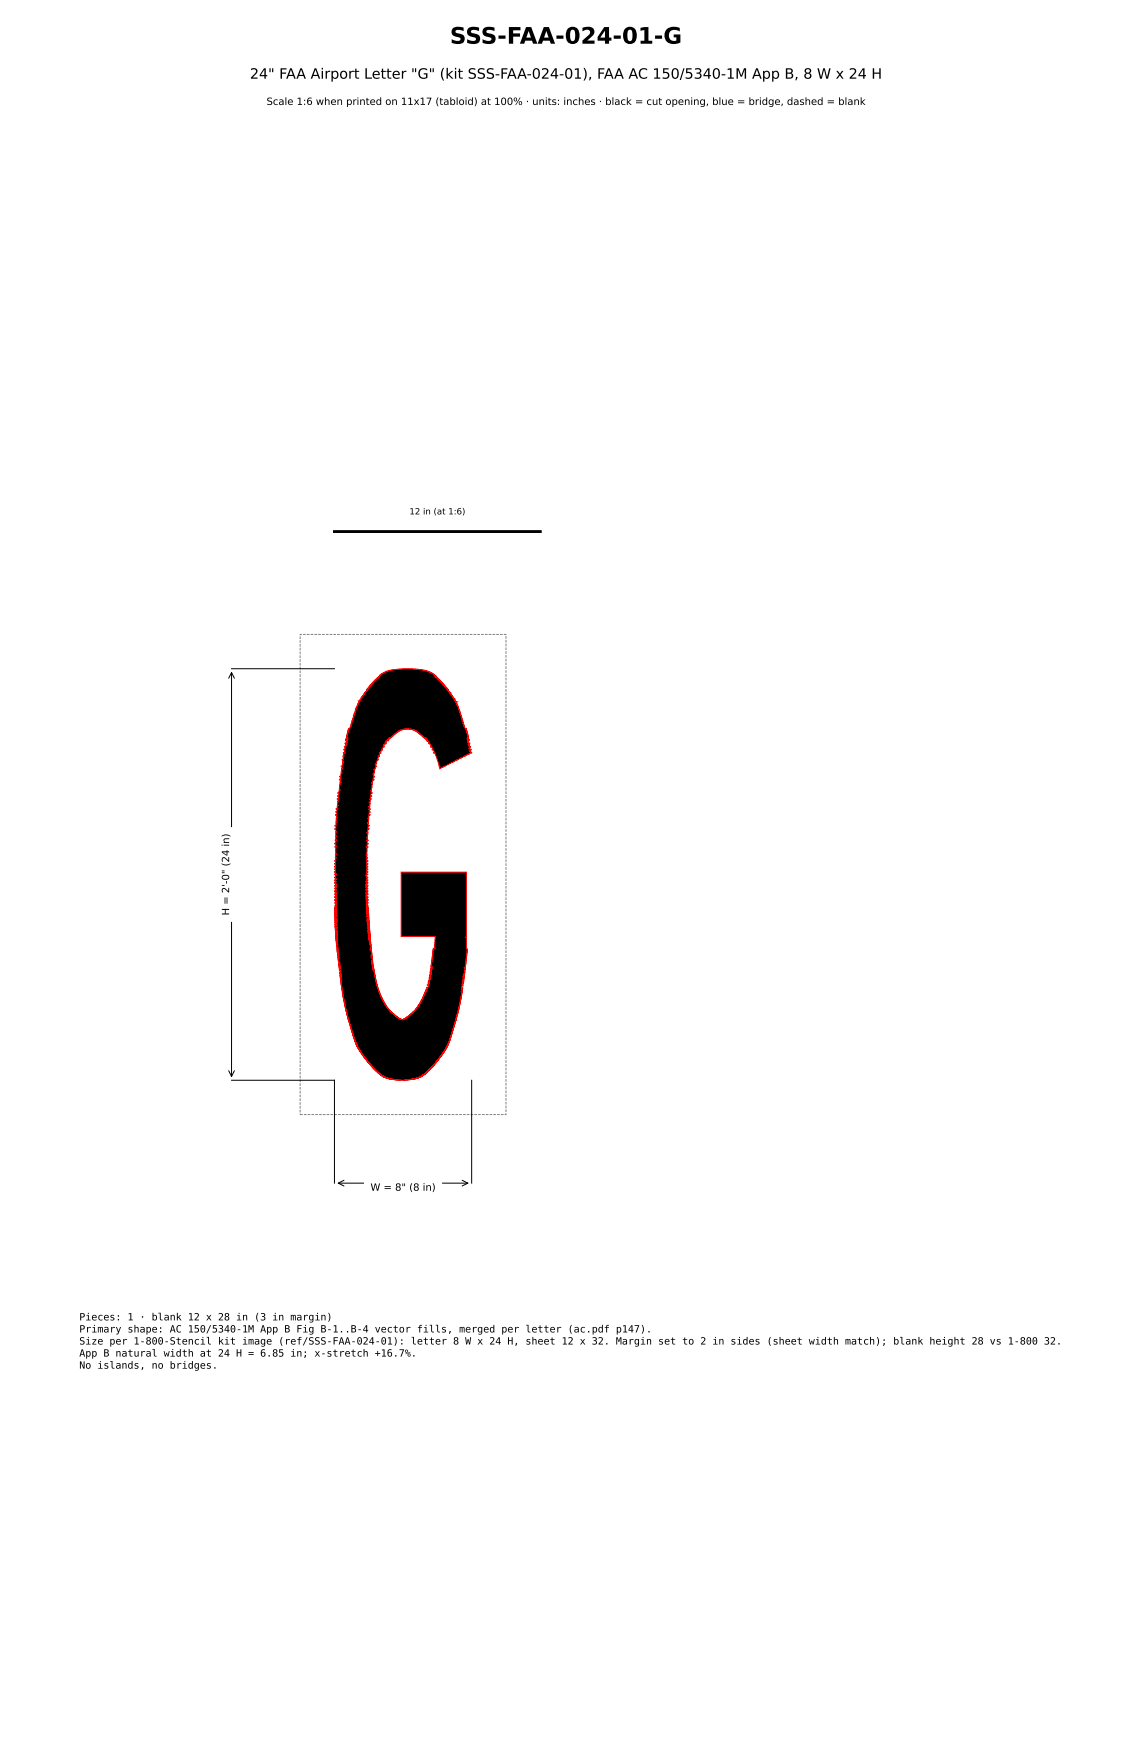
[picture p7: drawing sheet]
<svg xmlns="http://www.w3.org/2000/svg" width="279mm" height="432mm" viewBox="0 0 279 432" stroke-linecap="round" stroke-linejoin="round" font-family="sans-serif">
<defs><g id="words">
<text font-size="5.6" x="111" y="10.8">SSS-FAA-024-01-G</text>
<text font-size="3.5" x="61.7" y="19.4">24&quot; FAA Airport Letter &quot;G&quot; (kit SSS-FAA-024-01), FAA AC 150/5340-1M App B, 8 W x 24 H</text>
<g font-size="2.5">
<text x="65.8" y="25.9">Scale 1:6 when printed on 11x17 (tabloid) at 100% · units: inches · black = cut opening, blue = bridge, dashed = blank</text>
<text x="56.6" y="226" transform="rotate(-90 56.6 226)">H = 2'-0&quot; (24 in)</text>
<text x="91.4" y="294">W = 8&quot; (8 in)</text>
<text x="19.6" y="326">Pieces: 1 · blank 12 x 28 in (3 in margin)</text>
<text x="19.6" y="329">Primary shape: AC 150/5340-1M App B Fig B-1..B-4 vector fills, merged per letter (ac.pdf p147).</text>
<text x="19.6" y="331.9">Size per 1-800-Stencil kit image (ref/SSS-FAA-024-01): letter 8 W x 24 H, sheet 12 x 32. Margin set to 2 in sides (sheet width match); blank height 28 vs 1-800 32.</text>
<text x="19.6" y="334.9">App B natural width at 24 H = 6.85 in; x-stretch +16.7%.</text>
<text x="19.6" y="337.9">No islands, no bridges.</text>
</g>
<text font-size="2.1" x="101" y="127">12 in (at 1:6)</text>
</g></defs>
<path d="M74.1 156.6h50.8v118.6h-50.8z" fill="none" stroke="#808080" stroke-width=".25" stroke-dasharray=".7 .3" stroke-linecap="butt"/>
<path d="M93.7 166.8l.9-.7 1.4-.5 4-.5 5 .4 1.2 .4 1.1 .8-.1 .2h.4l-.1 .2 .5 .3-.1 .1h.3l-.2 .1h.3l-.1 .2h.3l-.2 .1h.3l-.1 .2h.3l-.2 .1 .4 .2-.1 .1h.3l-.1 .2h.2l-.1 .2h.3l-.2 .1 .5 .2-.2 .2h.3l-.1 .1h.3l-.2 .2h.3l-.1 .2h.3l-.2 .2h.3l-.1 .2h.3l-.2 .2 .6 .5-.1 .2 1.6 2.2 1 2.4-.1 .4 .3 .3-.2 .1h.2l.1 .4-.1 .1h.2l.1 .3-.2 .1h.2l.1 .5-.1 .1h.2l.1 .4-.2 .1 .2 .1 .2 .5-.2 .1h.2l.2 .5h.2l.3 1.2 .3 1.2-.3 .1h.3l-.3 .1h.4l-.4 .1 .4 .1-.3 .1 .4 .1-.4 .2 .2 .2-.2 .1 .6 .2-.4 .2 .2 .3-.2 .1 .5 .2-.4 .5 .6 .3-.4 .4h.2l.1 .3h.2l-7.8 4-.2-.6 .2-.1h-.2l-.9-2.8-.2-.4h-.3l.2-.1-.2-.6-.3-.1 .2-.1-.3-.6h-.3l.2-.1-.3-.5-.4-.2 .2-.1-.3-.4 .2-.1-.6-.2 .2-.2-.3-.1 .2-.1h-.4l.3-.1-.6-.1-1.2-1.1-1.3-.9-1.5-.3-1.1 .1-1.3 .5-1.8 1.7-.6 .1 .2 .1-.4 .1 .3 .1h-.4l.2 .1v.2l-.6 .1 .2 .1-.3 .2h.1l.1 .3-.6 .1 .2 .1-.3 .5 .2 .1h-.2l-.2 .4-.1 .2 .1 .2h-.2l-.4 .7h.2h-.4l.2 .1-.3 .7h.2h-.4l.2 .1-.3 .7 .2 .1h-.2l-.3 1h-.3l.2 .1-.1 .4 .2 .2h-.2l-.2 .7h-.2l.2 .1-.2 .9-.2 .1h.2l-.1 .5 .2 .1v.1h-.2l-.1 .6 .2 .2h-.3l-.1 .6h-.1l.1 .1h-.2l.2 .1-.1 1.2-.1 .5h-.3l.3 .1-.1 .5h.2v.2h-.2l-.1 .6 .3 .1h-.3l-.1 .6 .3 .1h-.4l.1 .1v.6h-.3l.2 .1v1h-.3l.2 .1v.5h.2l-.4 .1 .2 .1-.1 .5h.3l-.3 .1v.6h.2v.2h-.2l-.1 .7h-.2l.2 .1-.1 .9v.1h-.2l.2 .1v.6h.2v.1h-.2l-.1 .6 .3 .1v.1h-.3v.8h-.3l.3 .1-.1 1.1h-.2l.2 .1v.6l.2 .1h-.4l.2 .1-.1 .6h.3l-.3 .1v.7l.3 .1h-.5l.2 .1v1.9l-.3 .1h.3v.6h.1l-.3 .1h.1v.6h.3l-.3 .1v.6l.3 .1h-.3v.6h.3l-.3 .1v.6l.3 .1h-.3v.5l.3 .1h-.3v.5l.3 .1h-.5l.2 .3-.2 .1 .5 .3-.3 .1v.6l.3 .1-.5 .3 .5 .3-.5 .2 .2 .3-.2 .1h.5l-.4 .1 .4 .1h-.4l.1 .2-.2 .1 .5 .3-.5 .2 .2 .1-.2 .2h.5v.2l-.5 .2 .3 .1-.3 .3 .5 .1h-.4l.2 .3-.3 .1h.3l-.3 .2h.5h-.4l.4 .1h-.4l.2 .3-.2 .1h.2l-.2 .2h.4v.2l-.4 .2h.2l-.2 .2 .2 .1-.1 .1h.4l-.5 .3h.2l-.2 .1 .2 .1v.2h.3l-.5 .4h.5l-.5 .2 .5 .1v.2l-.4 .1 .4 .1-.4 .1h.4l-.4 .2 .5 .1v.1l-.5 .1 .5 .1-.5 .1h.5l-.5 .2 .5 .1v.2l-.4 .1h.4l-.4 .1h.4l-.4 .2 .4 .1v.3l-.4 .1h.4l-.4 .1 .5 .1-.5 .1h.5l-.5 .2h.5h-.4l.4 .1-.4 .1 .4 .1-.4 .1h.4l-.3 .2h.3v.2h-.4l.4 .1-.4 .1h.4l-.4 .1 .5 .2v.2h-.4l.4 .1-.4 .1h.4l-.4 .1 .4 .1v.2l-.4 .1h.4l-.4 .1 .4 .1-.4 .1h.4l-.3 .1h.4l-.4 .3h.4h-.4l.4 .1-.4 .1h.4h-.4l.4 .2v.2l-.3 .1h.3l-.3 .1h.3l-.3 .1h.4l-.4 .2 .4 .1-.4 .1h.4h-.4l.4 .1-.4 .1 .4 .1v.3l-.2 .1h.2l-.3 .1h.4h-.3v.2h.3l-.3 .1h.3v.3l-.3 .1h.3l-.2 .1 .3 .2v.7l-.2 .1h.2l-.2 .2h.3l-.3 .2h.3l.1 1.2-.3 .1h.3v.2l-.2 .1h.2l.1 .2-.3 .1h.3v.6l-.2 .1 .3 .2-.2 .2 .2 .1-.2 .1v.2h.3l-.2 .3h.2l-.2 .1 .3 .1-.3 .2 .3 .1-.2 .1v.2h.2l-.2 .2 .3 .1-.2 .2h.2l.5 2.7 1 3.1 .9 2 1.1 1.7 1.7 1.6 1.3 .9 .6 .1 .5-.2 2.3-1.8 1.5-2.1 1.2-2.7h.3l-.2-.1 .1-.3h.3l-.2-.2 .3-.1v-.3l-.2-.1h.3l.1-.5-.2-.2h.3l.1-.3-.3-.2h.3l.1-.3h-.3h.3v-.2l-.2-.1h.2l.1-.4-.2-.2 .3-.1v-.3h-.2h.3l-.3-.1v-.2h.3l.1-.3-.3-.1 .1-.2 .3-.2-.3-.1v-.2h.3l-.2-.1v-.2h.3l-.3-.2h.3l-.2-.4h.2l-.2-.2 .5-4.2 .5-.2-.2-.1 .2-2.8h-8.4v-15.9h16.1v16.1l-.2 .1h.2v2.8h.3v.1l-.5 4.3-.3 .1 .2 .1-.1 1.4v.2h-.3l.2 .1v.3l-.3 .1 .3 .1-.3 .1 .2 .1v.4h-.3l.3 .2h-.3l.3 .1-.1 .2-.3 .1 .3 .1-.3 .1 .3 .1v.2h-.3v.2l.2 .4-.3 .1v.3l.2 .2h-.3v.2l.2 .1v.3l-.3 .1 .3 .1-.2 1-.7 3.5-1.2 4.3-1.1 3.6-.8 1.6-1.7 2.5-2 2.4-1.7 1.5-1 .7-1.7 .5-2.4 .3-3.5-.4-2.1-.9-3-3.1-1.7-2.2-1.2-2.1-1.8-5.3-1.4-5.8-.8-4.8 .2-.2h-.2l.2-.2-.3-.1v-.3l.2-.1h-.2v-.2l.2-.1h-.3l.3-.1-.3-.1 .3-.1-.1-.2-.2-.1 .2-.7-.3-.1v-.3l.2-.1h-.3l.3-.2h-.3l.2-.2-.2-.1 .2-.1-.2-.1 .2-.1h-.2l-.1-.2 .3-.2h-.3l.2-.1v-.3h-.3v-.7v-.3l.2-.1h-.3v-.4l.2-.1h-.2l.2-.1-.3-.1 .3-.2-.3-.1 .3-.2h-.3v-.3l.2-.1h-.3v-.3l.3-.1h-.3l.2-.2h-.2v-.2h.2v-.2h-.3v-.3l.2-.4h-.2l.2-.1h-.3v-.2l.3-.1-.3-.1h.3v-.2h-.3l.3-.1h-.3l.2-.1h-.2l-.1-.3 .4-.1h-.4h.4l-.4-.1 .4-.1h-.4l.4-.1h-.4l.4-.1-.4-.2 .4-.1h-.4l.4-.1h-.4l.4-.1h-.4v-.3l.3-.1h-.4l.4-.1h-.4l.4-.1h-.4l.4-.1-.4-.1 .4-.2h-.4l.4-.1h-.4l.4-.1h-.4l.4-.1-.4-.1v-.3l.4-.1h-.4l.4-.1h-.4h.4l-.5-.2v-.3l.5-.1h-.5l.4-.1h-.4l.4-.1h-.4v-.2l.3-.1-.3-.1 .4-.1h-.4l.4-.1-.4-.1 .4-.1h-.4l.4-.1-.4-.1 .4-.1h-.4l.4-.2h-.4l.4-.1h-.4v-.4l.4-.1h-.4l.4-.1-.4-.1 .4-.1-.4-.1v-.2l.4-.1h-.4l.4-.2-.4-.1 .4-.1h-.4v-.2l.4-.1-.4-.1 .4-.1h-.4l.4-.2h-.5v-.3l.5-.1-.5-.1 .5-.1-.5-.3h.3l.1-.2h-.1l.2-.1-.2-.1 .2-.1-.5-.2h.4l-.1-.1 .2-.1-.2-.2 .2-.1-.5-.1v-.2h.4l-.1-.2 .2-.1-.2-.2 .2-.1-.5-.1h.4l-.2-.2 .3-.1-.3-.2 .3-.1-.5-.1h.4l-.2-.3 .3-.1-.5-.1v-.3h.4l-.2-.2 .3-.1-.5-.3 .5-.3h-.3v-.1l.3-.1h-.5l.4-.2h-.4h.4l-.2-.3 .2-.1-.4-.3h.2l.2-.3-.4-.2 .4-.4h-.2v-.3l-.2-.1h.2v-.6l.2-.1h-.4l.4-.2h-.2v-.4h-.2l.2-.1v-.5l-.2-.1h.2v-.6l-.2-.1h.2v-.6h-.2l.2-.1v-.6l-.2-.1h.2v-.7h-.1h.3l-.2-.8 .3-.1h-.3l.1-1.8h-.3l.5-.2h-.2v-.6h-.3l.3-.1v-.7l-.3-.1h.4l-.1-.1v-.8l.2-.1h-.2v-1l.2-.1h-.2v-.6h-.2v-.2h.2v-.6l-.2-.1h.2l.1-.8h.2l-.2-.1v-.8v-.2l.3-.1h-.3l.1-.5h-.3v-.2h.3v-.6l-.2-.1h.2l.1-.6-.2-.1h.4l-.2-.1 .1-.7h.2l-.2-.1 .1-.9h.2l-.2-.1 .1-.5-.3-.1h.4l-.1-.1v-.5h-.2l.3-.1v-.6h-.2v-.2h.2l.1-.7h.3l-.3-.1 .1-.8 .1-.8h.2l-.2-.1h.3l-.3-.1 .1-.5h-.2v-.2h.2l.1-.6-.2-.2h.2l.1-.7h.2l-.2-.1 .1-.9h.3l-.2-.1v-.5l-.2-.2h.2l.1-.7h.3l-.3-.1 .1-.2h.2l-.2-.1 .1-.4-.3-.1h.3l.1-.8h-.2h.3v-.7h.3l-.5-.1h.4l-.1-.1 .1-.6h-.2v-.2h.2l.1-.6-.2-.1 .5-.2-.2-.1v-.2h.3l-.4-.3 .5-.2-.2-.1 .2-.2-.4-.1v-.2h.4l-.3-.2h.4l-.4-.1h.4l-.3-.1h.3l-.3-.1 .5-1.9 .5-1h.2l-.2-.1 .2-.5h.2l-.2-.2 .2-.4h.2l-.2-.1 .1-.5h.2l-.1-.1 .1-.3h.2l-.2-.1 .3-.5h-.2l.3-.3-.1-.1 .2-.2-.1-.1 .6-1.7 1.2-2.1 1.2-1.5-.2-.2h.3l-.1-.2h.3l-.1-.2h.3l-.2-.2h.3l-.1-.2h.2l-.1-.1h.3l-.2-.2h.3l-.1-.2 .4-.1-.1-.2h.3l-.2-.2 .5-.1-.2-.1 .3-.1-.1-.1h.3l-.2-.2h.3l-.1-.1h.3l-.2-.2h.3l-.1-.1h.3l-.2-.1h.3l-.1-.2 .5-.2z" fill="#000" stroke="#f00" stroke-width=".25"/>
<path d="M56.4 167.5l.7-1.5 .8 1.5M57.1 166v99.8M57.1 165.1h25.4M56.4 264.3l.7 1.5 .8-1.5M57.1 266.7h25.4v25.4M116.4 266.7v25.4M83.5 292.1h32M84.9 291.4l-1.4 .7 1.4 .7M114.1 291.4l1.4 .7-1.4 .7" fill="none" stroke="#000" stroke-width=".25"/>
<path d="M82.5 131.2h50.8" fill="none" stroke="#000" stroke-width=".71"/>
<g fill="#fff" stroke="#fff" stroke-width=".35">
<path d="M90 290.7h18.9v5.3h-18.9z"/>
<path d="M53.3 204.4h5.3v23h-5.3z"/>
</g>
<use href="#words"/>
</svg>
